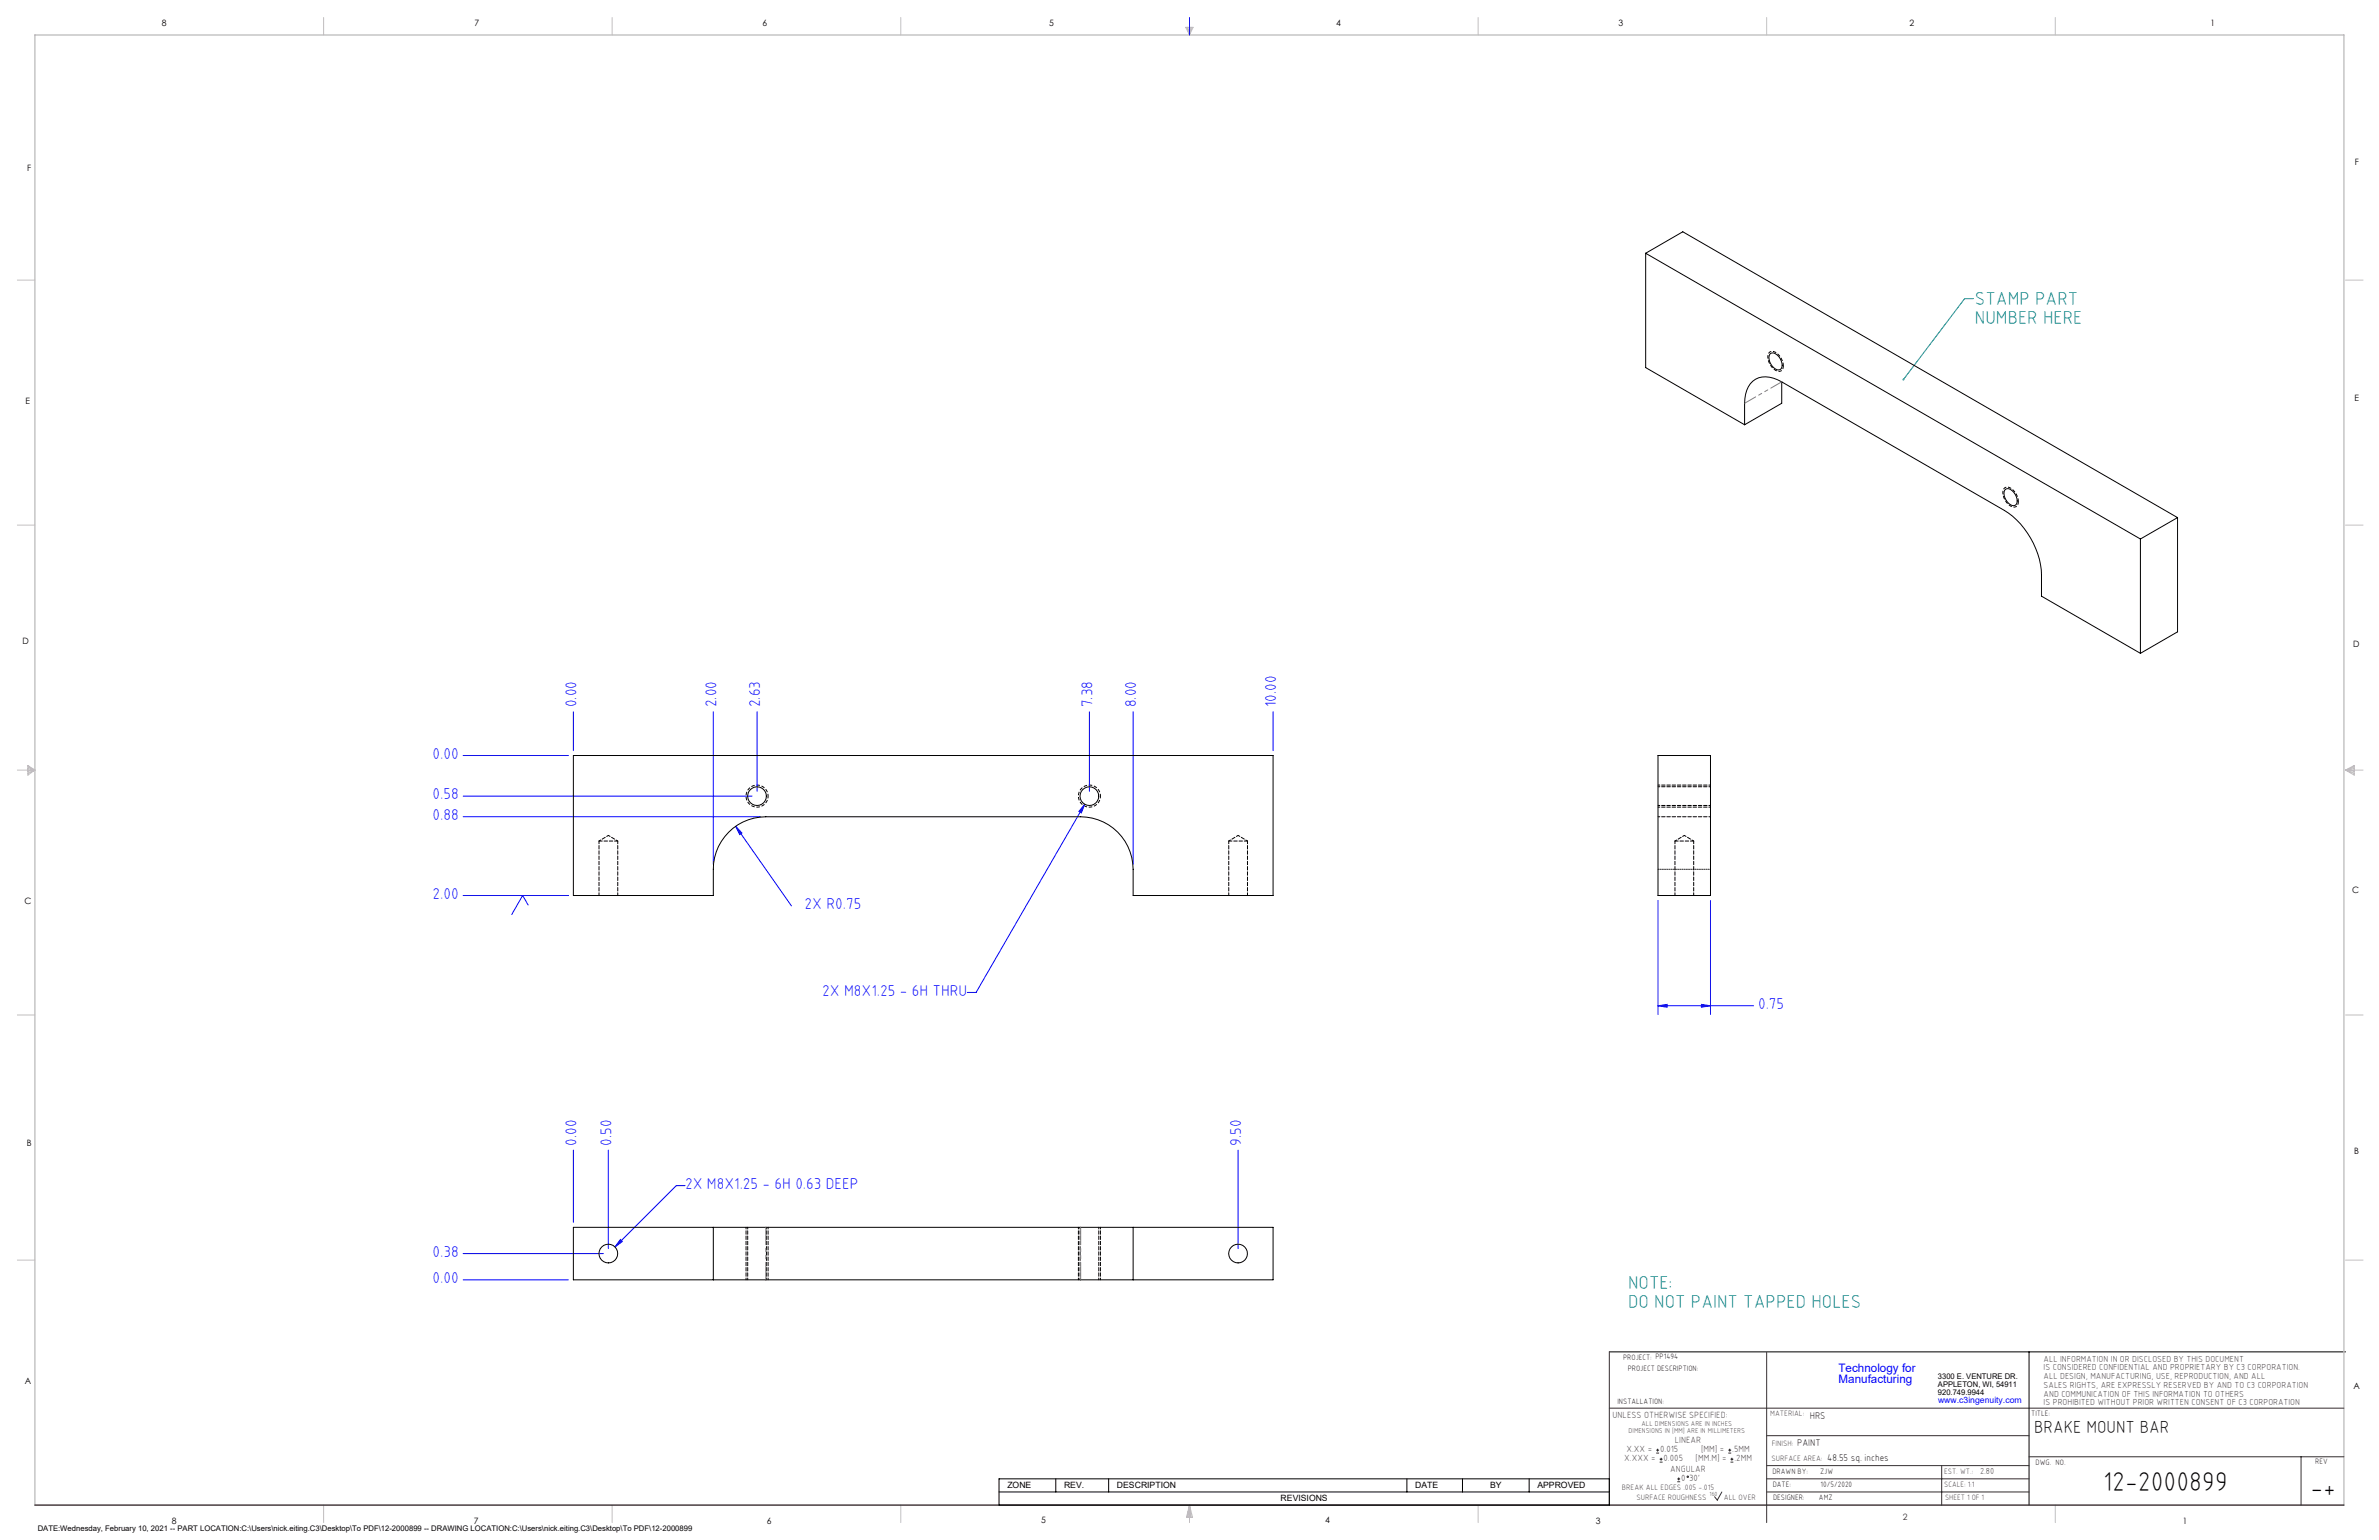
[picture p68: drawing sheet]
<svg xmlns="http://www.w3.org/2000/svg" width="864mm" height="559mm" viewBox="0 0 864 559" stroke-linecap="round" stroke-linejoin="round" font-family="sans-serif">
<defs><g id="words">
<g font-size="9.9">
<text x="763.5" y="541.1">12-2000899</text>
<text x="838.7" y="543.2">-+</text>
</g>
<g font-size="6.8" fill="#008080">
<text x="716.9" y="110.7">STAMP PART</text>
<text x="716.9" y="117.5">NUMBER HERE</text>
<text x="591" y="467.7">NOTE:</text>
<text x="591" y="474.5">DO NOT PAINT TAPPED HOLES</text>
</g>
<text font-size="6.3" x="738.4" y="519.9">BRAKE MOUNT BAR</text>
<g font-size="5.7" fill="#00f">
<text x="209.3" y="256.7" transform="rotate(-90 209.3 256.7)">0.00</text>
<text x="260.1" y="256.7" transform="rotate(-90 260.1 256.7)">2.00</text>
<text x="276" y="256.7" transform="rotate(-90 276 256.7)">2.63</text>
<text x="396.6" y="256.7" transform="rotate(-90 396.6 256.7)">7.38</text>
<text x="412.5" y="256.7" transform="rotate(-90 412.5 256.7)">8.00</text>
<text x="463.3" y="256.7" transform="rotate(-90 463.3 256.7)">10.00</text>
<text x="157" y="275.3">0.00</text>
<text x="157" y="290">0.58</text>
<text x="157" y="297.5">0.88</text>
<text x="157" y="326.1">2.00</text>
<text x="292.1" y="329.8">2X R0.75</text>
<text x="298.5" y="361.2">2X M8X1.25 - 6H THRU</text>
<text x="638.2" y="366.1">0.75</text>
<text x="209.3" y="415.7" transform="rotate(-90 209.3 415.7)">0.00</text>
<text x="222" y="415.7" transform="rotate(-90 222 415.7)">0.50</text>
<text x="450.6" y="415.7" transform="rotate(-90 450.6 415.7)">9.50</text>
<text x="248.7" y="431.3">2X M8X1.25 - 6H 0.63 DEEP</text>
<text x="157" y="456">0.38</text>
<text x="157" y="465.5">0.00</text>
</g>
<g font-size="4.2" fill="#00f">
<text x="667.4" y="497.7">Technology for</text>
<text x="667.4" y="502">Manufacturing</text>
</g>
<g font-size="3.5">
<text x="657" y="514.9">HRS</text>
<text x="652.4" y="524.7">PAINT</text>
<text x="663.3" y="530.1">48.55 sq. inches</text>
</g>
<g font-size="3.3" fill="#382c30">
<text x="585.4" y="514.4">UNLESS OTHERWISE SPECIFIED:</text>
<text x="590.4" y="526.8">X.XX =</text>
<text x="602.6" y="526.8">0.015</text>
<text x="608" y="523.6">LINEAR</text>
<text x="617.5" y="526.8">[MM] =</text>
<text x="628.8" y="526.8">.5MM</text>
<text x="589.6" y="530.1">X.XXX =</text>
<text x="603.9" y="530.1">0.005</text>
<text x="606.3" y="534">ANGULAR</text>
<text x="615.5" y="530.1">[MM.M] =</text>
<text x="629.6" y="530.1">.2MM</text>
<text x="610.3" y="537.3">0</text>
<text x="613.2" y="537.3">30'</text>
</g>
<g font-size="3.2">
<text x="58.8" y="9.6">8</text>
<text x="172.3" y="9.5">7</text>
<text x="276.8" y="9.5">6</text>
<text x="380.9" y="9.6">5</text>
<text x="485" y="9.5">4</text>
<text x="587.5" y="9.5">3</text>
<text x="693.1" y="9.5">2</text>
<text x="802.4" y="9.5">1</text>
<text x="854.9" y="59.8">F</text>
<text x="9.9" y="62">F</text>
<text x="9.3" y="146.5">E</text>
<text x="854.7" y="145.5">E</text>
<text x="8.2" y="233.6">D</text>
<text x="854.3" y="234.9">D</text>
<text x="8.9" y="328.1">C</text>
<text x="853.9" y="324.1">C</text>
<text x="9.7" y="415.8">B</text>
<text x="854.6" y="418.6">B</text>
<text x="9" y="502">A</text>
<text x="854.3" y="503.9">A</text>
<text x="62.3" y="552.9">8</text>
<text x="172" y="552.9">7</text>
<text x="278.3" y="552.9">6</text>
<text x="377.9" y="552.8">5</text>
<text x="481" y="552.8">4</text>
<text x="579.3" y="552.8">3</text>
<text x="792.4" y="552.8">1</text>
</g>
<g font-size="3.2" fill="#382c30">
<text x="741.9" y="494.1">ALL INFORMATION IN OR DISCLOSED BY THIS DOCUMENT</text>
<text x="741.9" y="497.3">IS CONSIDERED CONFIDENTIAL AND PROPRIETARY BY C3 CORPORATION.</text>
<text x="741.9" y="500.4">ALL DESIGN, MANUFACTURING, USE, REPRODUCTION, AND ALL</text>
<text x="741.9" y="503.6">SALES RIGHTS, ARE EXPRESSLY RESERVED BY AND TO C3 CORPORATION</text>
<text x="741.9" y="506.8">AND COMMUNICATION OF THIS INFORMATION TO OTHERS</text>
<text x="741.9" y="510">IS PROHIBITED WITHOUT PRIOR WRITTEN CONSENT OF C3 CORPORATION</text>
<text x="718.8" y="534.7">2.80</text>
<text x="690.7" y="551.6">2</text>
</g>
<text font-size="3.1" fill="#00f" x="703.5" y="509.2">www.c3ingenuity.com</text>
<g font-size="3.1">
<text x="365.7" y="540">ZONE</text>
<text x="386.3" y="540">REV.</text>
<text x="405.5" y="540">DESCRIPTION</text>
<text x="464.9" y="544.8">REVISIONS</text>
<text x="513.7" y="540">DATE</text>
<text x="540.9" y="540">BY</text>
<text x="558.1" y="540">APPROVED</text>
</g>
<g font-size="2.8">
<text x="589.2" y="493.3">PROJECT: PP1494</text>
<text x="590.9" y="497.3">PROJECT DESCRIPTION:</text>
<text x="703.5" y="500.5">3300 E. VENTURE DR.</text>
<text x="703.5" y="503.3">APPLETON, WI, 54911</text>
<text x="587.1" y="509.6">INSTALLATION:</text>
<text x="703.5" y="506.2">920.749.9944</text>
<text x="737.3" y="513.8">TITLE:</text>
<text x="738.9" y="531.5">DWG. NO.</text>
<text x="840.5" y="531.3">REV</text>
<text x="643.4" y="534.9">DRAWN BY:</text>
<text x="643.5" y="539.7">DATE:</text>
<text x="660.7" y="534.7">ZJW</text>
<text x="660.9" y="539.6">10/5/2020</text>
<text x="643.6" y="544.4">DESIGNER:</text>
<text x="660.3" y="544.3">AMZ</text>
<text x="13.7" y="555.5">DATE:Wednesday, February 10, 2021 -- PART LOCATION:C:\Users\nick.eiting.C3\Desktop\To PDF\12-2000899 -- DRAWING LOCATION:C:\Users\nick.eiting.C3\Desktop\To PDF\12-2000899</text>
</g>
<g font-size="2.8" fill="#382c30">
<text x="642.6" y="513.8">MATERIAL:</text>
<text x="643.2" y="524.8">FINISH:</text>
<text x="643.1" y="530.1">SURFACE AREA:</text>
<text x="705.7" y="534.7">EST. WT.:</text>
<text x="705.7" y="539.7">SCALE: 1:1</text>
<text x="588.8" y="540.5">BREAK ALL EDGES .005 -.015</text>
<text x="594" y="544.2">SURFACE ROUGHNESS</text>
<text x="625.8" y="544.2">ALL OVER</text>
<text x="706.1" y="544.4">SHEET 1 OF 1</text>
</g>
<g font-size="2.5" fill="#382c30">
<text x="591.2" y="520.1">DIMENSIONS IN [MM] ARE IN MILLIMETERS</text>
<text x="595.9" y="517.3">ALL DIMENSIONS ARE IN INCHES</text>
</g>
<text font-size="2.2" fill="#382c30" x="620.6" y="542.9">160</text>
</g></defs>
<path d="M584.2 490.5h267.3M736.6 490.5v55.6M362.7 536.6h221.5v9.5h-221.5zM383.3 536.6v4.8M402.4 536.6v4.8M510.7 536.6v4.8M530.9 536.6v4.8M555.1 536.6v4.8M362.7 541.4h221.5" fill="none" stroke="#000" stroke-width=".36"/>
<g fill="none" stroke="#c0c0c0" stroke-width=".36">
<path d="M117.5 6.4v6.3M222.2 6.4v6.3M327 6.4v6.3M430.4 9.9h2.7l-1.3 2.8zM430.9 9.9l.9 2.8M431.2 9.9l.6 2.8M432.1 9.9l-.3 2.8M432.6 9.9l-.8 2.8M536.6 6.4v6.3M641.3 6.4v6.3M746.1 6.4v6.3M6.3 101.6h6.4"/>
<path d="M851.5 101.6h6.3M6.3 190.5h6.4M851.5 190.5h6.3M6.3 279.4h6.4M10.1 277.7l2.6 1.7-2.6 1.9zM10.1 278.2l2.6 1.2M10.1 278.8l2.6 .6M12.7 279.4l-2.6 1.2M12.7 279.4l-2.6 .5M851.5 279.4h6.3M851.5 279.4l3.1 .5M851.5 279.4l3.1 1.2"/>
<path d="M851.5 279.4l3.1-1.7v3.6zM854.6 278.8l-3.1 .6M854.6 278.2l-3.1 1.2M6.3 368.3h6.4M851.5 368.3h6.3M6.3 457.2h6.4M851.5 457.2h6.3M117.5 546.1v6.4M222.2 546.1v6.4M327 546.1v6.4M431.8 546.1v6.4M431.8 546.1l1.1 4.5h-2.2z"/>
<path d="M431.8 546.1l.6 4.5M431.8 546.1l-.9 4.5M431.8 546.1l-.4 4.5M431.8 546.1l.3 4.5M536.6 546.1v6.4M746.1 546.1v6.4"/>
</g>
<path d="M12.7 546.1v-533.4h838.2v533.4" fill="none" stroke="#c0c0c0" stroke-width=".5"/>
<g fill="none" stroke="#00f" stroke-width=".36">
<path d="M431.8 6.4v6.3M208.1 258.3v14.1M258.9 258.3v55.4M274.8 258.3v28.8M395.5 258.3v28.8M411.3 258.3v55.4M462.1 258.3v14.1M168.1 274.1h38.2M168.1 288.9h104.9M168.1 296.4h108.1M267.1 299.8l2.2 2.5-.8 .5zM267.1 299.8l20.2 28.9"/>
<path d="M393.8 291.8l-1.3 3.2-.8-.6zM393.8 291.8l-39.5 68.3h-3.1M168.1 324.9h38.2M191.7 328.4l-2-3.5-3.9 6.9M601.9 326.7v41.4M620.9 326.7v41.4M601.9 364.9l3.3-.4v1zM601.9 364.9h34.7M617.6 364.5l3.3 .4-3.3 .6zM208.1 417.3v26.2M220.8 417.3v35.8M449.4 417.3v35.8"/>
<path d="M248.7 430.2h-3.2l-22.3 22.3M168.1 454.9h50.9M225.2 449.8l.7 .7-2.7 2zM168.1 464.4h38.2"/>
</g>
<path d="M584.2 490.5v55.6M641.3 490.7v61.8M584.2 511h266.7M641.3 520.9h95.3M641.3 531.8h95.3M641.3 536.6h95.3M704.8 531.8v14.3M736.6 528.6h114.3M835.3 528.6v17.5M625.1 541.4l-1.7 2.9-1-1.2M641.3 541.4h95.3" fill="none" stroke="#382c30" stroke-width=".36"/>
<path d="M12.7 546.1h838.2" fill="none" stroke="#382c30" stroke-width=".5"/>
<path d="M647.4 132.8a1.72 1.72 0 0 1-.8 1.8 1.72 1.72 0 0 1-2-.2 5.4 5.4 0 0 1-2.5-6.3 2.5 2.5 0 0 1 3.9 1 6.2 6.2 0 0 1 1.4 3.7M732.7 182a1.72 1.72 0 0 1-.8 1.8 1.72 1.72 0 0 1-2-.2 5.4 5.4 0 0 1-2.5-6.3 2.5 2.5 0 0 1 3.9 1.1 6.2 6.2 0 0 1 1.4 3.6" fill="none" stroke="#000" stroke-width=".36" stroke-dasharray="1.3 .6" stroke-dashoffset=".1" stroke-linecap="butt"/>
<path d="M278.8 288.9a4 4 0 0 0-5.9-3.5 4 4 0 0 0-.2 6.8 4 4 0 0 0 6.1-3v-.3M399.5 288.9a4 4 0 0 0-5.9-3.5 4 4 0 0 0-.3 6.8 4 4 0 0 0 6.2-3v-.3" fill="none" stroke="#000" stroke-width=".36" stroke-dasharray="1.3 .6" stroke-dashoffset=".5" stroke-linecap="butt"/>
<path d="M601.9 292.9h19.1M621 284.9h-19.1M270.8 445.3v19.1M391.5 445.3v19.1M278.8 464.4v-19.1M399.5 464.4v-19.1" fill="none" stroke="#000" stroke-width=".36" stroke-dasharray="1.3 .6" stroke-dashoffset=".6"/>
<path d="M716.4 108.4h-3.2l-22.2 29.3" fill="none" stroke="#008080" stroke-width=".36"/>
<path d="M690.7 137.5a.34 .34 0 0 1 .5 0 .34 .34 0 0 1 0 .4 .34 .34 0 0 1-.5 .1l.3-.3-.3 .3z" fill="#008080"/>
<path d="M393.8 291.8l-2.1 2.6 .8 .6zM267.1 299.8l1.4 3 .8-.5zM225.2 449.8l-2 2.7 2.7-2zM601.9 364.9l3.3-.4v1zM617.6 364.5l3.3 .4-3.3 .6z" fill="#00f"/>
<g fill="none" stroke="#000" stroke-width=".36">
<path d="M597.4 91.9l179.6 103.7M597.4 91.9l13.5-7.8 179.6 103.7M597.4 91.9v41.5l35.9 20.7M642.4 128.6a2.14 2.14 0 0 1 3.4 .8l.5 .8a2.98 2.98 0 0 1 0 3.9 3.3 3.3 0 0 1-3.9-2.8 3.2 3.2 0 0 1 0-2.7zM646.8 138.6l80.8 46.6a29.8 29.8 0 0 1 13.5 23.4v7.7l35.9 20.8M646.8 138.6a8.9 8.9 0 0 0-10.5-.3 10.5 10.5 0 0 0-3 8v7.8M646.8 138.6v7.7l-13.5 7.8M727.8 177.8a2.11 2.11 0 0 1 3.3 .9 3.6 3.6 0 0 1 .5 4.6 3.3 3.3 0 0 1-3.8-2.7 3.2 3.2 0 0 1 0-2.8zM777 195.6v41.5M790.5 187.8l-13.5 7.8M790.5 187.8v41.5l-13.5 7.8M208.1 274.1h254v50.8h-50.8v-9.5a19.1 19.1 0 0 0-19-19h-114.3a19.1 19.1 0 0 0-19.1 19v9.5h-50.8z"/>
<path d="M601.9 274.1h19v50.8h-19zM258.9 445.3h152.4M258.9 445.3v19.1M258.9 445.3h-50.8v19.1h50.8M411.3 445.3v19.1M411.3 445.3h50.8v19.1h-50.8M258.9 464.4h152.4"/>
<circle cx="274.8" cy="288.9" r="3.4"/>
<circle cx="395.5" cy="288.9" r="3.4"/>
<circle cx="220.8" cy="454.9" r="3.4"/>
<circle cx="449.4" cy="454.9" r="3.4"/>
</g>
<path d="M224.2 305.2h-6.8M452.8 305.2h-6.8M614.8 305.2h-6.8" fill="none" stroke="#000" stroke-width=".36" stroke-dasharray="1.3 .6" stroke-dashoffset=".1"/>
<g fill="none" stroke="#000" stroke-width=".36" stroke-dasharray="1.3 .6" stroke-dashoffset=".6">
<path d="M601.9 292.3h19.1M621 296.4h-19.1M621 285.5h-19.1M220.8 303.1l-3.4 2.1M224.2 305.2l-3.4-2.1M449.4 303.1l-3.4 2.1M452.8 305.2l-3.4-2.1M611.4 303.1l-3.4 2.1M614.8 305.2l-3.4-2.1M271.4 445.3v19.1M392.1 445.3v19.1M278.2 464.4v-19.1"/>
<path d="M398.9 464.4v-19.1"/>
</g>
<path d="M217.4 305.2v19.7M446 305.2v19.7M608 305.2v19.7M224.2 324.9v-19.7M452.8 324.9v-19.7M614.8 324.9v-19.7" fill="none" stroke="#000" stroke-width=".36" stroke-dasharray="1.3 .6" stroke-dashoffset=".3"/>
<path d="M646.8 138.5l-13.5 7.8" fill="none" stroke="#808080" stroke-width=".36" stroke-dasharray="6.3 1.3 1.3 1.3 1.3 1.3" stroke-dashoffset="1.7"/>
<path d="M278 445.3v19.1M392.3 464.4v-19.1" fill="none" stroke="#808080" stroke-width=".36" stroke-dasharray="6.3 1.3 1.3 1.3 1.3 1.3"/>
<path d="M601.9 315.4h19.1M621 315.4h-19.1" fill="none" stroke="#000" stroke-width=".36" stroke-dasharray="0 .6"/>
<g fill="none" stroke="#382c30" stroke-width=".36">
<path d="M601.2 527.3h1.1M601.2 526.2h1.1M601.7 525.7v1M602.5 530.5h1M602.5 529.5h1M603 529v1M608.9 537.7h1M608.9 536.6h1M609.4 536.1v1.1M627.4 527.3h1M627.4 526.2h1M627.9 525.7v1"/>
<path d="M628.2 530.5h1M628.2 529.5h1M628.7 529v1"/>
<circle cx="612.7" cy="535.9" r=".27"/>
</g>
<use href="#words"/>
</svg>
